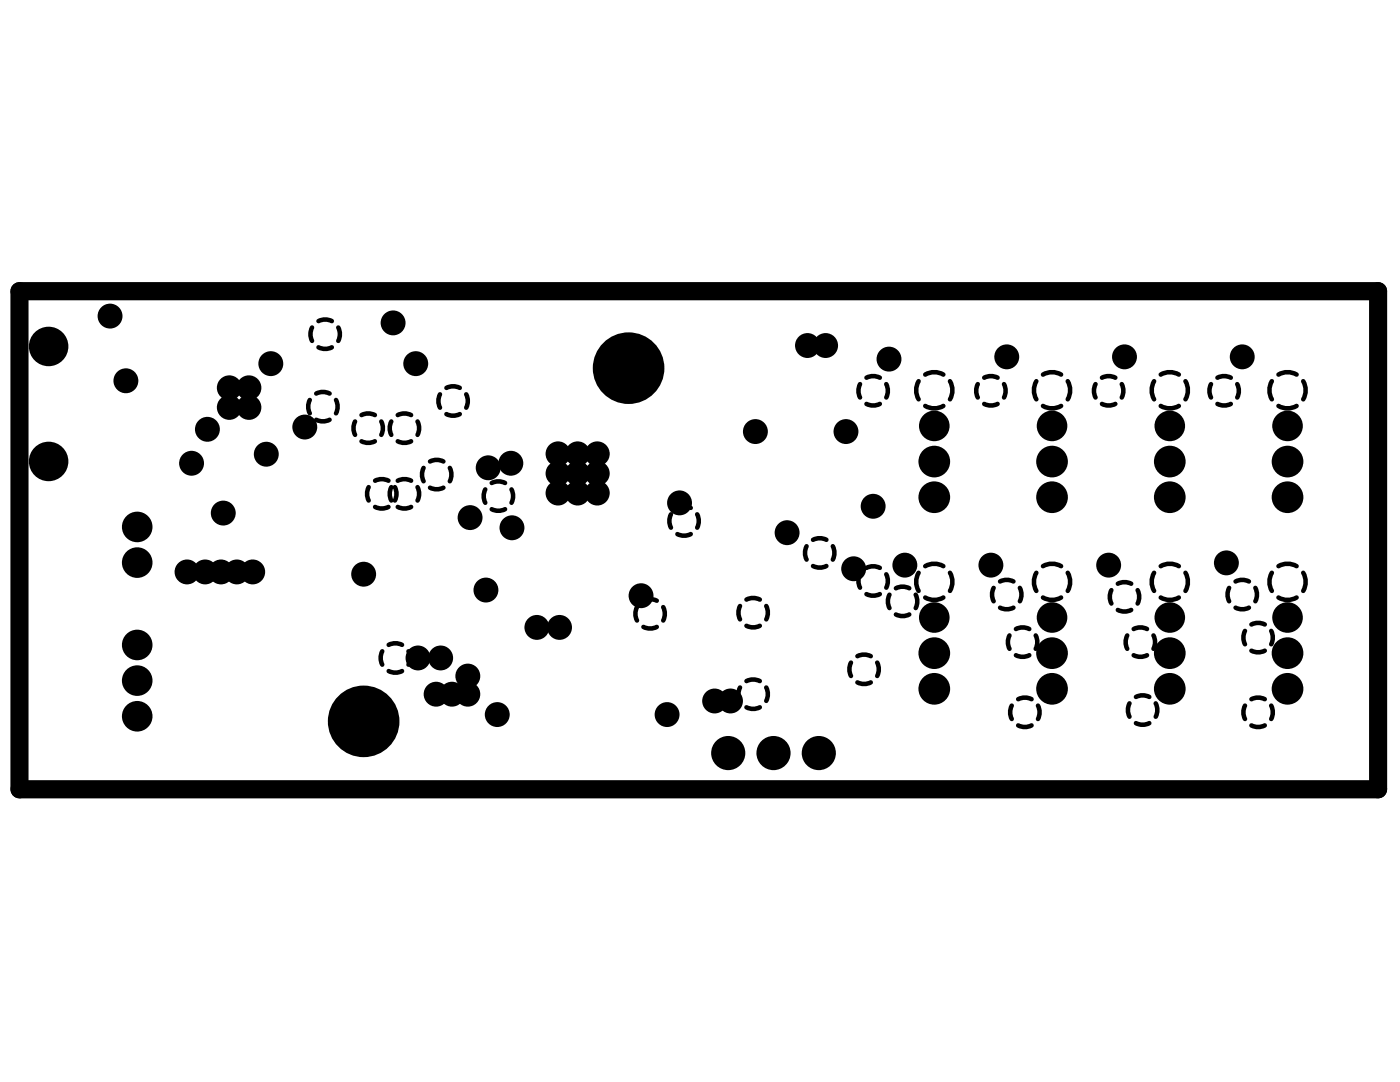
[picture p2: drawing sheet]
<svg xmlns="http://www.w3.org/2000/svg" width="279mm" height="216mm" viewBox="0 0 279 216" stroke-linecap="round" stroke-linejoin="round" font-family="sans-serif">
<path d="M3.9 58.1h271.1v99.4h-271.1z" fill="none" stroke="#000" stroke-width="3.6"/>
<g fill="#000">
<circle cx="9.7" cy="69.1" r="3.9"/>
<circle cx="22" cy="63.1" r="2.49"/>
<circle cx="25.1" cy="76" r="2.49"/>
<circle cx="45.8" cy="77.4" r="2.49"/>
<circle cx="49.7" cy="77.4" r="2.49"/>
<circle cx="54" cy="72.6" r="2.49"/>
<circle cx="78.5" cy="64.4" r="2.49"/>
<circle cx="83" cy="72.6" r="2.49"/>
<circle cx="125.4" cy="73.5" r="7.1"/>
<circle cx="161.2" cy="68.9" r="2.49"/>
<circle cx="164.8" cy="68.9" r="2.49"/>
<circle cx="177.4" cy="71.7" r="2.49"/>
<circle cx="200.9" cy="71.2" r="2.49"/>
<circle cx="224.4" cy="71.2" r="2.49"/>
<circle cx="247.9" cy="71.2" r="2.49"/>
<circle cx="9.7" cy="92.1" r="3.9"/>
<circle cx="38.2" cy="92.4" r="2.49"/>
<circle cx="41.4" cy="85.7" r="2.49"/>
<circle cx="45.8" cy="81.3" r="2.49"/>
<circle cx="49.7" cy="81.3" r="2.49"/>
<circle cx="53.1" cy="90.6" r="2.49"/>
<circle cx="60.8" cy="85.2" r="2.49"/>
<circle cx="97.4" cy="93.3" r="2.49"/>
<circle cx="102" cy="92.4" r="2.49"/>
<circle cx="111.4" cy="94.5" r="2.49"/>
<circle cx="111.4" cy="98.4" r="2.49"/>
<circle cx="111.4" cy="90.6" r="2.49"/>
<circle cx="115.3" cy="94.5" r="2.49"/>
<circle cx="115.3" cy="98.4" r="2.49"/>
<circle cx="115.3" cy="90.6" r="2.49"/>
<circle cx="119.2" cy="94.5" r="2.49"/>
<circle cx="119.2" cy="98.4" r="2.49"/>
<circle cx="119.2" cy="90.6" r="2.49"/>
<circle cx="150.8" cy="86.1" r="2.49"/>
<circle cx="168.8" cy="86.1" r="2.49"/>
<circle cx="186.5" cy="92.1" r="3.2"/>
<circle cx="186.5" cy="99.2" r="3.2"/>
<circle cx="186.5" cy="85" r="3.1"/>
<circle cx="210" cy="92.1" r="3.2"/>
<circle cx="210" cy="99.2" r="3.2"/>
<circle cx="210" cy="85" r="3.1"/>
<circle cx="233.5" cy="92.1" r="3.2"/>
<circle cx="233.5" cy="99.2" r="3.2"/>
<circle cx="233.5" cy="85" r="3.1"/>
<circle cx="257" cy="92.1" r="3.2"/>
<circle cx="257" cy="99.2" r="3.2"/>
<circle cx="257" cy="85" r="3.1"/>
<circle cx="27.4" cy="105.1" r="3.1"/>
<circle cx="27.4" cy="112.3" r="3.1"/>
<circle cx="37.3" cy="114.1" r="2.49"/>
<circle cx="40.9" cy="114.1" r="2.49"/>
<circle cx="44.1" cy="114.1" r="2.49"/>
<circle cx="44.6" cy="102.4" r="2.49"/>
<circle cx="47.3" cy="114.1" r="2.49"/>
<circle cx="50.4" cy="114.1" r="2.49"/>
<circle cx="72.6" cy="114.6" r="2.49"/>
<circle cx="93.8" cy="103.3" r="2.49"/>
<circle cx="97" cy="117.7" r="2.49"/>
<circle cx="102.2" cy="105.3" r="2.49"/>
<circle cx="127.9" cy="118.9" r="2.49"/>
<circle cx="135.6" cy="100.3" r="2.49"/>
<circle cx="157.1" cy="106.3" r="2.49"/>
<circle cx="170.4" cy="113.5" r="2.49"/>
<circle cx="174.3" cy="101" r="2.49"/>
<circle cx="180.6" cy="112.8" r="2.49"/>
<circle cx="197.8" cy="112.8" r="2.49"/>
<circle cx="221.3" cy="112.8" r="2.49"/>
<circle cx="244.8" cy="112.3" r="2.49"/>
<circle cx="27.4" cy="128.7" r="3.1"/>
<circle cx="27.4" cy="135.8" r="3.1"/>
<circle cx="83.4" cy="131.3" r="2.49"/>
<circle cx="87" cy="138.5" r="2.49"/>
<circle cx="87.9" cy="131.3" r="2.49"/>
<circle cx="90.2" cy="138.5" r="2.49"/>
<circle cx="93.4" cy="138.5" r="2.49"/>
<circle cx="93.4" cy="134.9" r="2.49"/>
<circle cx="107.1" cy="125.2" r="2.49"/>
<circle cx="111.7" cy="125.2" r="2.49"/>
<circle cx="142.6" cy="139.9" r="2.49"/>
<circle cx="145.8" cy="139.9" r="2.49"/>
<circle cx="186.5" cy="137.4" r="3.2"/>
<circle cx="186.5" cy="130.3" r="3.2"/>
<circle cx="186.5" cy="123.2" r="3.1"/>
<circle cx="210" cy="137.4" r="3.2"/>
<circle cx="210" cy="130.3" r="3.2"/>
<circle cx="210" cy="123.2" r="3.1"/>
<circle cx="233.5" cy="137.4" r="3.2"/>
<circle cx="233.5" cy="130.3" r="3.2"/>
<circle cx="233.5" cy="123.2" r="3.1"/>
<circle cx="257" cy="137.4" r="3.2"/>
<circle cx="257" cy="130.3" r="3.2"/>
<circle cx="257" cy="123.2" r="3.1"/>
<circle cx="27.4" cy="142.9" r="3.1"/>
<circle cx="72.6" cy="143.9" r="7.1"/>
<circle cx="99.2" cy="142.6" r="2.49"/>
<circle cx="133.1" cy="142.6" r="2.49"/>
<circle cx="145.3" cy="150.3" r="3.4"/>
<circle cx="154.4" cy="150.3" r="3.4"/>
<circle cx="163.4" cy="150.3" r="3.4"/>
</g>
<g fill="none" stroke="#000" stroke-width=".91">
<path d="M61.8 79.8l-.3 1.3 .3 1.4M62.3 65.4l-.3 1.3 .3 1.3M63.1 78.5l1.3-.3 1.4 .3M63.6 64.1l1.3-.3 1.3 .3M63.6 69.3l1.3 .3 1.3-.3M67.1 79.8l.3 1.3-.3 1.4M67.5 65.4l.3 1.3-.3 1.3M87.8 78.7l-.3 1.3 .3 1.3M89.1 77.4l1.3-.3 1.4 .3M93 78.7l.4 1.3-.4 1.3M171.6 76.6l-.3 1.4 .3 1.3M172.9 75.4l1.4-.4 1.3 .4"/>
<path d="M176.9 76.6l.3 1.4-.3 1.3M183.3 76.1a3.6 3.6 0 0 0 0 3.6M184.7 74.7a3.6 3.6 0 0 1 3.6 0M189.6 76.1a3.6 3.6 0 0 1 0 3.6M195.1 76.6l-.3 1.4 .3 1.3M196.4 75.4l1.4-.4 1.3 .4M200.4 76.6l.3 1.4-.3 1.3M206.8 76.1a3.6 3.6 0 0 0 0 3.6M208.1 74.7a3.6 3.6 0 0 1 3.7 0M213.1 76.1a3.6 3.6 0 0 1 0 3.6M218.6 76.6l-.3 1.4 .3 1.3M219.9 75.4l1.4-.4 1.3 .4"/>
<path d="M223.9 76.6l.3 1.4-.3 1.3M230.3 76.1a3.6 3.6 0 0 0 0 3.6M231.6 74.7a3.6 3.6 0 0 1 3.7 0M236.6 76.1a3.6 3.6 0 0 1 0 3.6M241.7 76.6l-.3 1.4 .3 1.3M243 75.4l1.3-.4 1.3 .4M246.9 76.6l.3 1.4-.3 1.3M253.8 76.1a3.6 3.6 0 0 0 0 3.6M255.1 74.7a3.6 3.6 0 0 1 3.7 0M260.1 76.1a3.6 3.6 0 0 1 0 3.6M63.1 83.8l1.3 .3 1.4-.3M70.9 84.1l-.4 1.3 .4 1.4"/>
<path d="M72.1 82.8l1.4-.3 1.3 .3M72.1 88.1l1.4 .3 1.3-.3M73.6 97.2l-.3 1.3 .3 1.4M74.9 95.9l1.3-.3 1.3 .3M76.1 84.1l.3 1.3-.3 1.4M78.1 97.2l-.3 1.3 .3 1.4M78.1 84.1l-.3 1.3 .3 1.4M78.8 97.2l.3 1.3-.3 1.4M79.4 95.9l1.3-.3 1.3 .3M79.4 82.8l1.3-.3 1.3 .3M79.4 88.1l1.3 .3 1.3-.3M83.3 97.2l.3 1.3-.3 1.4"/>
<path d="M83.3 84.1l.3 1.3-.3 1.4M84.5 93.4l-.3 1.3 .3 1.3M85.8 92.1l1.4-.3 1.3 .3M85.8 97.3l1.4 .3 1.3-.3M89.1 82.6l1.3 .4 1.4-.4M89.8 93.4l.3 1.3-.3 1.3M96.8 97.7l-.3 1.3 .3 1.3M98.1 96.4l1.4-.3 1.3 .3M102.1 97.7l.3 1.3-.3 1.3M172.9 80.6l1.4 .3 1.3-.3M184.7 81a3.6 3.6 0 0 0 3.6 0M196.4 80.6l1.4 .3 1.3-.3"/>
<path d="M208.1 81a3.6 3.6 0 0 0 3.7 0M219.9 80.6l1.4 .3 1.3-.3M231.6 81a3.6 3.6 0 0 0 3.7 0M243 80.6l1.3 .3 1.3-.3M255.1 81a3.6 3.6 0 0 0 3.7 0M74.9 101.2l1.3 .3 1.3-.3M79.4 101.2l1.3 .3 1.3-.3M98.1 101.6l1.4 .3 1.3-.3M128.4 119.9l1.3-.4 1.4 .4M133.9 102.6l-.3 1.4 .3 1.3M135.2 101.3l1.3-.3 1.4 .3M135.2 106.6l1.3 .3 1.4-.3"/>
<path d="M139.1 102.6l.4 1.4-.4 1.3M149 119.6l1.3-.3 1.3 .3M161 109l-.3 1.3 .3 1.4M162.3 107.7l1.3-.3 1.3 .3M162.3 112.9l1.3 .4 1.3-.4M166.2 109l.3 1.3-.3 1.4M171.6 114.6l-.3 1.3 .3 1.4M172.9 113.3l1.4-.3 1.3 .3M172.9 118.5l1.4 .4 1.3-.4M176.9 114.6l.3 1.3-.3 1.4M177.5 118.7l-.3 1.3 .3 1.3M178.8 117.4l1.3-.3 1.4 .3"/>
<path d="M182.7 118.7l.4 1.3-.4 1.3M183.3 114.3a3.6 3.6 0 0 0 0 3.6M184.7 113a3.6 3.6 0 0 1 3.6 0M184.7 119.2a3.6 3.6 0 0 0 3.6 0M189.6 114.3a3.6 3.6 0 0 1 0 3.6M198.3 117.3l-.3 1.3 .3 1.4M199.6 116l1.3-.3 1.4 .3M203.5 117.3l.4 1.3-.4 1.4M206.8 114.3a3.6 3.6 0 0 0 0 3.6M208.1 113a3.6 3.6 0 0 1 3.7 0M208.1 119.2a3.6 3.6 0 0 0 3.7 0M213.1 114.3a3.6 3.6 0 0 1 0 3.6"/>
<path d="M221.8 117.8l-.3 1.3 .3 1.3M223.1 116.5l1.3-.3 1.4 .3M227 117.8l.4 1.3-.4 1.3M230.3 114.3a3.6 3.6 0 0 0 0 3.6M231.6 113a3.6 3.6 0 0 1 3.7 0M231.6 119.2a3.6 3.6 0 0 0 3.7 0M236.6 114.3a3.6 3.6 0 0 1 0 3.6M245.3 117.3l-.3 1.3 .3 1.4M246.6 116l1.3-.3 1.4 .3M250.5 117.3l.4 1.3-.4 1.4M253.8 114.3a3.6 3.6 0 0 0 0 3.6M255.1 113a3.6 3.6 0 0 1 3.7 0"/>
<path d="M255.1 119.2a3.6 3.6 0 0 0 3.7 0M260.1 114.3a3.6 3.6 0 0 1 0 3.6M76.3 130l-.3 1.3 .3 1.3M77.6 128.7l1.3-.3 1.3 .3M77.6 133.9l1.3 .3 1.3-.3M81.5 130l.3 1.3-.3 1.3M127.1 121.1l-.3 1.4 .3 1.3M128.4 125.1l1.3 .3 1.4-.3M132.4 121.1l.3 1.4-.3 1.3M147.7 120.9l-.3 1.4 .3 1.3M147.7 137.2l-.3 1.3 .3 1.4M149 124.9l1.3 .3 1.3-.3"/>
<path d="M149 135.9l1.3-.3 1.3 .3M152.9 120.9l.3 1.4-.3 1.3M152.9 137.2l.3 1.3-.3 1.4M169.8 132.2l-.3 1.3 .3 1.4M171.1 130.9l1.3-.3 1.4 .3M171.1 136.2l1.3 .3 1.4-.3M175.1 132.2l.3 1.3-.3 1.4M178.8 122.6l1.3 .3 1.4-.3M199.6 121.3l1.3 .3 1.4-.3M201.5 126.8l-.4 1.3 .4 1.4M202.7 125.5l1.4-.3 1.3 .3M202.7 130.7l1.4 .4 1.3-.4"/>
<path d="M203.2 139.5l1.3-.3 1.4 .3M206.7 126.8l.3 1.3-.3 1.4M223.1 121.7l1.3 .3 1.4-.3M225 126.8l-.4 1.3 .4 1.4M226.2 125.5l1.4-.3 1.3 .3M226.2 130.7l1.4 .4 1.3-.4M226.7 139.1l1.3-.4 1.4 .4M230.2 126.8l.3 1.3-.3 1.4M246.6 121.3l1.3 .3 1.4-.3M248.5 125.9l-.4 1.3 .4 1.4M249.7 139.5l1.4-.3 1.3 .3M249.7 124.6l1.4-.3 1.3 .3"/>
<path d="M249.7 129.8l1.4 .4 1.3-.4M253.7 125.9l.3 1.3-.3 1.4M149 141.1l1.3 .4 1.3-.4M201.9 140.8l-.3 1.3 .3 1.4M203.2 144.7l1.3 .4 1.4-.4M207.2 140.8l.3 1.3-.3 1.4M225.4 140.3l-.3 1.4 .3 1.3M226.7 144.3l1.3 .3 1.4-.3M230.7 140.3l.3 1.4-.3 1.3M248.5 140.8l-.4 1.3 .4 1.4M249.7 144.7l1.4 .4 1.3-.4M253.7 140.8l.3 1.3-.3 1.4"/>
</g>
</svg>
